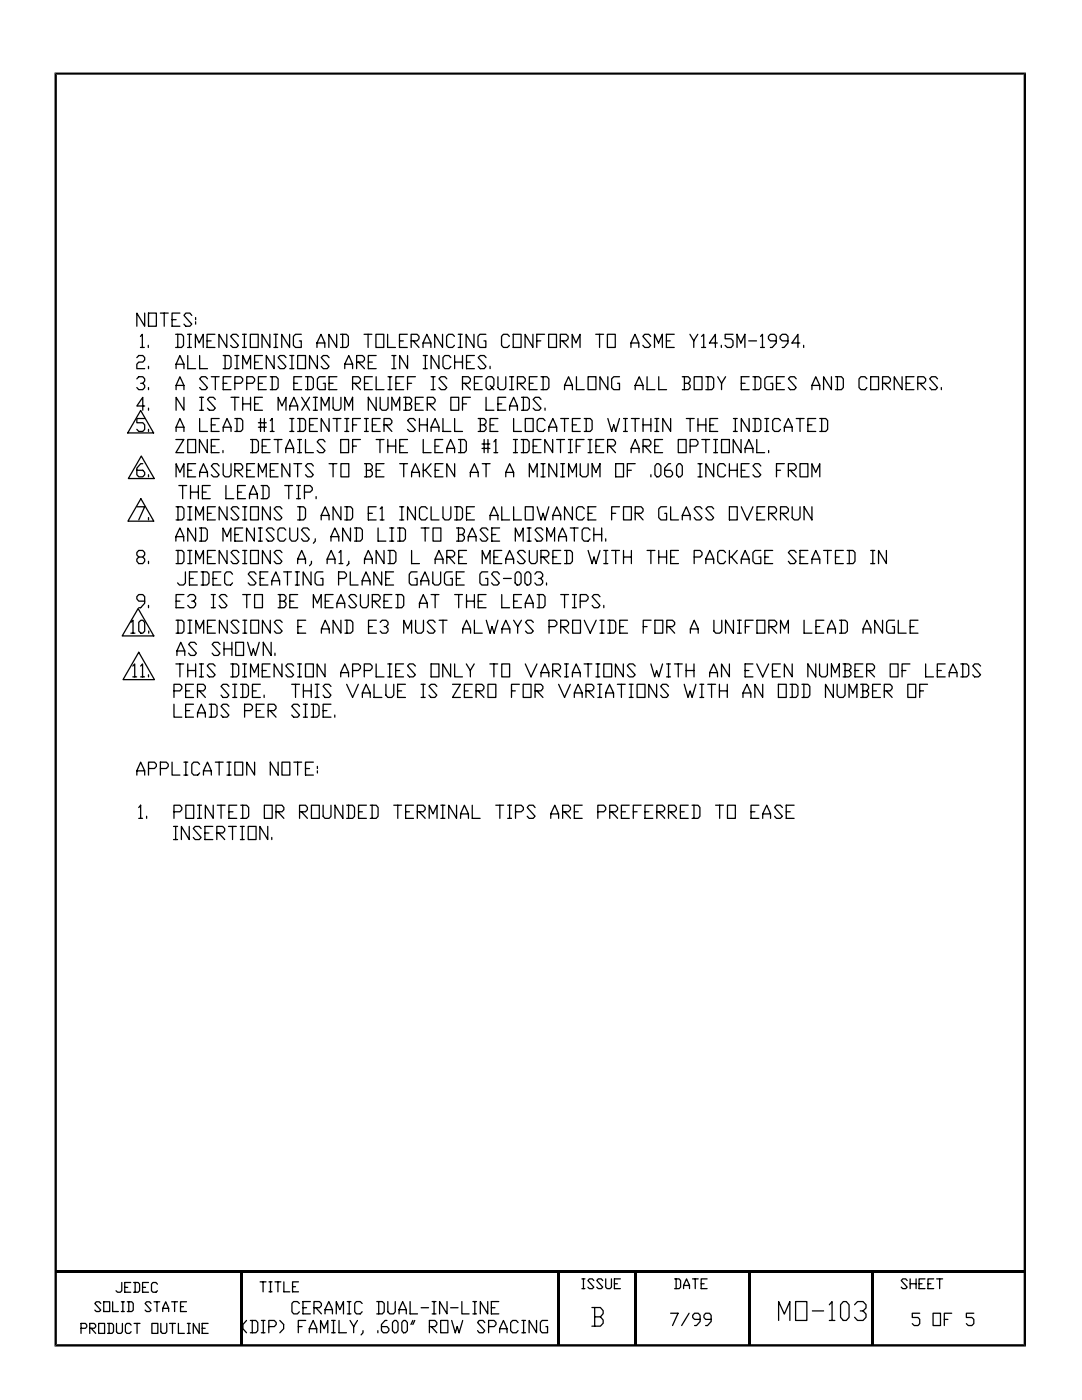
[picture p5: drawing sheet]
<svg xmlns="http://www.w3.org/2000/svg" width="216mm" height="279mm" viewBox="0 0 216 279" stroke-linecap="round" stroke-linejoin="round" font-family="sans-serif">
<path d="M10.9 14.7h193.8" fill="none" stroke="#000" stroke-width=".42"/>
<path d="M204.3 14.9l.4-.4v254.2l-.4-.4zM11.1 253.5h193.4v.5h-193.4zM47.9 253.7h.5v14.8h-.5zM111.1 253.7h.5v14.8h-.5zM126.6 253.7h.5v14.8h-.5zM149.3 253.7h.5v14.8h-.5zM173.9 253.7h.5v14.8h-.5zM10.9 14.5l.4 .4v253.4l-.4 .4zM10.9 268.7l.4-.4h193l.4 .4z" fill="#000"/>
<g fill="none" stroke="#000" stroke-width=".25">
<path d="M27.3 75.6l.4-.4h.8l.4 .4v.4l-.4 .5h-.4M27.3 71.4l.4-.4h.8l.4 .4v.4l-.4 .5h-.8l-.4 .4v.9h1.6M28 67.1l.4-.4v2.6M28 69.3h.8M28.5 76.5l.4 .4v.4l-.4 .5h-.8l-.4-.5M28.9 62.5v2.6l-1.6-2.6v2.6M29.6 68.9v.4M29.6 62.5h1.6v2.6h-1.6zM29.6 73.1v.5M29.6 77.3v.5M32 62.5h1.6M32.8 62.5v2.6"/>
<path d="M34.3 63.8h.8M35.1 66.7h1.1l.4 .4v1.8l-.4 .4h-1.1M35.1 77.8v-.9l.8-1.7 .8 1.7v.9M35.1 72.7l.8-1.7 .8 1.7v.9M35.1 76.9h1.6M35.1 72.7v.9M35.1 72.7h1.6M35.5 66.7v2.6M35.9 62.5h-1.6v2.6h1.6M36.7 79.3v2.6l-1.6-2.6v2.6M37.4 69.3h.8M37.4 66.7h.8"/>
<path d="M37.5 71v2.6h1.5M37.8 66.7v2.6M38.3 62.9l-.4-.4h-.8l-.4 .4 1.6 1.8-.4 .4h-.8l-.4-.4M39 69.3v-2.6l.8 1.8 .8-1.8v2.6M39 63.4v.4M39 64.2v.5M39.8 79.3h.8M39.8 71v2.6h1.6M40.2 79.3v2.6M41.3 68h.8M41.4 75.6l-.4-.4h-.8l-.4 .4 1.6 1.7-.4 .5h-.8l-.4-.5M42.2 75.2h1.5"/>
<path d="M42.9 66.7h-1.6v2.6h1.6M43 79.7l-.4-.4h-.8l-.4 .4 1.6 1.7-.4 .5h-.8l-.4-.5M43 75.2v2.6M44.5 71h1.2l.4 .4v1.7l-.4 .5h-1.2M44.5 76.5h.8M44.9 71v2.6M45.3 66.7v2.6l-1.6-2.6v2.6M46.1 75.2h-1.6v2.6h1.6M46.1 79.3h1.6M46.9 76.5h1.1l.4-.5v-.4l-.4-.4h-1.1v2.6M46.9 79.3v2.6M46.9 73.6h.8"/>
<path d="M46.9 71h.8M47.3 71v2.6M47.6 67.1l-.4-.4h-.8l-.4 .4 1.6 1.8-.4 .4h-.8l-.4-.4M48.4 69.3h.7M48.4 66.7h.7M48.4 73.6v-2.6l.8 1.7 .8-1.7v2.6M48.4 79.3v2.6M48.8 66.7v2.6M49.2 76.5h1.2l.4-.5v-.4l-.4-.4h-1.2v2.6M50 66.7h1.5v2.6h-1.5zM50 79.3v2.6M50.8 72.3h.8"/>
<path d="M51.6 76.5h.8M52.4 71h-1.6v2.6h1.6M52.4 79.3h-1.6v2.6h1.6M53.1 75.2h-1.5v2.6h1.5M53.8 66.7v2.6l-1.5-2.6v2.6M53.9 75.2h1.2l.4 .4v1.7l-.4 .5h-1.2M54.3 75.2v2.6M54.7 69.3h.7M54.7 66.7h.7M54.7 71v2.6l-1.6-2.6v2.6M55 66.7v2.6M57.1 71.4l-.4-.4h-.8l-.4 .4 1.6 1.7-.4 .5h-.8l-.4-.5"/>
<path d="M57.8 66.7v2.6l-1.6-2.6v2.6M57.8 73.6h.8M57.8 71h.8M58.3 71v2.6M58.6 76.5h.8M59.4 71h1.6v2.6h-1.6zM60.1 66.7h-1.1l-.5 .4v1.8l.5 .4h1.1v-1.3h-.4M60.2 75.2h-1.6v2.6h1.6M60.2 79.3l1.6 2.6M61 75.2h1.1l.4 .4v1.7l-.4 .5h-1.1M61.4 75.2v2.6M61.8 79.3l-1.6 2.6"/>
<path d="M62.5 79.3h.8M62.9 79.3v2.6M63.2 68.5l.9-1.8 .7 1.8v.8M63.2 68.5v.8M63.2 68.5h1.6M63.3 71v2.6l-1.5-2.6v2.6M64.9 75.2h-1.2l-.4 .4v1.7l.4 .5h1.2v-1.3h-.4M65.7 71.4l-.4-.4h-.8l-.4 .4 1.6 1.7-.4 .5h-.8l-.4-.5M65.7 76.5h.8M66.5 79.3v2.1l.3 .5h.8l.4-.5v-2.1M67.2 66.7v2.6l-1.6-2.6v2.6M67.2 75.2h-1.5v2.6h1.5"/>
<path d="M67.9 66.7h1.2l.4 .4v1.8l-.4 .4h-1.2M68.4 66.7v2.6M68.8 72.7l.8-1.7 .8 1.7v.9M68.8 72.7v.9M68.8 72.7h1.6M70.4 76.5h1.1l.4-.5v-.4l-.4-.4h-1.1v2.6M70.8 76.5l1.1 1.3M71.2 72.3h1.1l.4-.5v-.4l-.4-.4h-1.1v2.6M71.5 72.3l1.2 1.3M72.6 66.7h1.6M72.7 76.5h.8M73.4 66.7v2.6"/>
<path d="M73.5 72.3h.8M74.3 75.2h-1.6v2.6h1.6M75 66.7h1.6v2.6h-1.6zM75.1 71h-1.6v2.6h1.6M75.1 75.2v2.6h1.5M75.1 79.3v2.6l-1.6-2.6v2.6M75.9 79.3v2.1l.3 .5h.8l.4-.5v-2.1M77.3 66.7v2.6h1.6M77.4 75.2h.8M77.4 77.8h.8M77.8 75.2v2.6M78.2 73.6h.8"/>
<path d="M78.2 71h.8M78.6 71v2.6M79 76.5h.8M79.7 68h.8M80.6 75.2h-1.6v2.6h1.6M80.6 79.3h1.1l.4 .4v.4l-.4 .5M80.9 79.3v2.6M81.3 66.7h-1.6v2.6h1.6M81.3 71v2.6l-1.5-2.6v2.6M81.3 76.5h.8M82 68h1.2l.4-.4v-.5l-.4-.4h-1.2v2.6M82.5 68l1.1 1.3"/>
<path d="M82.9 75.2h-1.6v2.6M84.4 69.3v-.8l.8-1.8 .8 1.8v.8M84.4 68.5h1.6M84.5 79.3h-1.6v2.6h1.6M84.5 73.6h.8M84.5 71h.8M84.9 71v2.6M86 75.2h.8M86 77.8h.8M86.4 75.2v2.6M87.6 71v2.6l-1.6-2.6v2.6M88.3 66.7v2.6l-1.6-2.6v2.6"/>
<path d="M89.2 75.6l-.4-.4h-.8l-.4 .4 1.6 1.7-.4 .5h-.8l-.4-.5M90 79.3h1.5v2.6h-1.5zM90 71.4l-.4-.4h-.8l-.4 .4v1.7l.4 .5h.8l.4-.5M90.7 67.1l-.4-.4h-.8l-.4 .4v1.8l.4 .4h.8l.4-.4M90.7 71v2.6M90.7 72.3h1.6M91.4 69.3h.8M91.4 66.7h.8M91.9 66.7v2.6M92.3 76.5h1.2l.4-.5v-.4l-.4-.4h-1.2v2.6M92.3 71v2.6M92.7 76.5l1.2 1.3"/>
<path d="M93.1 72.3h.8M93.9 79.3h-1.6v2.6M94.6 66.7v2.6l-1.6-2.6v2.6M94.7 71h-1.6v2.6h1.6M94.7 76.5h.7M96.2 75.2h-1.5v2.6h1.5M96.9 66.7h-1.1l-.4 .4v1.8l.4 .4h1.1v-1.3h-.3M97 71.4l-.4-.4h-.8l-.4 .4 1.6 1.7-.4 .5h-.8l-.4-.5M97 79.3v2.6h1.6M97.8 76.9l.4 .4-.4 .5h-.4l-.4-.5v-1.7l.4-.4h.8l.4 .4v1.3l-.4 .4 .4 .5M97.8 73.1v.5M99.4 75.2v2.1l.3 .5h.8l.4-.5v-2.1"/>
<path d="M100.9 79.3h-1.5v2.6h1.5M101.6 67.1l-.3-.4h-.8l-.4 .4v1.8l.4 .4h.8l.3-.4M101.7 75.2h.8M101.7 77.8h.8M102.1 75.2v2.6M102.4 66.7h1.6v2.6h-1.6zM103.3 76.5h1.1l.4-.5v-.4l-.4-.4h-1.1v2.6M103.7 76.5l1.1 1.3M104.1 79.3h1.1l.4 .4v1.7l-.4 .5h-1.1M104.4 79.3v2.6M105.6 76.5h.8M106.3 66.7v2.6l-1.5-2.6v2.6"/>
<path d="M107.1 68h.8M107.2 75.2h-1.6v2.6h1.6M107.9 75.2h1.2l.4 .4v1.7l-.4 .5h-1.2M107.9 79.7l-.3-.4h-.8l-.4 .4 1.5 1.7-.3 .5h-.8l-.4-.5M108.4 75.2v2.6M108.7 66.7h-1.6v2.6M109.5 66.7h1.5v2.6h-1.5zM111.8 68h1.2l.4-.4v-.5l-.4-.4h-1.2v2.6M112.2 68l1.2 1.3M112.6 77.8v-.9l.9-1.7 .7 1.7v.9M112.6 76.9h1.6M114.2 69.3v-2.6l.7 1.8 .8-1.8v2.6"/>
<path d="M115 75.2v2.6h1.6M117.3 75.2h1.6v2.6h-1.6zM118.9 66.7h1.5M119.6 66.7v2.6M121.2 66.7h1.6v2.6h-1.6zM121.3 75.2v2.6l-1.6-2.6v2.6M123.6 75.2h-1.1l-.5 .4v1.7l.5 .5h1.1v-1.3h-.4M125.9 69.3v-.8l.8-1.8 .8 1.8v.8M125.9 68.5h1.6M126.7 76.9l.9-1.7 .7 1.7v.9M126.7 76.9h1.6M126.7 76.9v.9"/>
<path d="M129.1 75.2v2.6h1.6M129.8 67.1l-.3-.4h-.8l-.4 .4 1.5 1.8-.3 .4h-.8l-.4-.4M130.6 69.3v-2.6l.8 1.8 .8-1.8v2.6M131.4 75.2v2.6h1.6M133 68h.7M134.5 66.7h-1.5v2.6h1.5M136.1 75.2h1.2l.4 .4v.4l-.4 .5M136.6 76.5h.7l.4 .4v.4l-.4 .5h-1.2M136.6 75.2v2.6M137.7 66.7l.7 1.3M138.4 68v1.3M138.5 75.2h1.6v2.6h-1.6z"/>
<path d="M139.2 66.7l-.8 1.3M140 67.1l.4-.4v2.6M140 69.3h.8M140.8 75.2h1.2l.4 .4v1.7l-.4 .5h-1.2M141.3 75.2v2.6M143.1 68.5h-1.5l1.1-1.8v2.6M143.2 75.2l.8 1.3M143.9 68.9v.4M144 76.5v1.3M144.8 75.2l-.8 1.3M146.3 66.7h-1.6v.9h1.2l.4 .4v.9l-.4 .4h-.8l-.4-.4M147.1 69.3v-2.6l.7 1.8 .8-1.8v2.6"/>
<path d="M147.9 76.5h.8M149.4 68h1.6M149.5 75.2h-1.6v2.6h1.6M150.2 75.2h1.2l.4 .4v1.7l-.4 .5h-1.2M150.7 75.2v2.6M151.8 67.1l.3-.4v2.6M151.8 69.3h.7M154.2 75.2h-1.2l-.4 .4v1.7l.4 .5h1.2v-1.3h-.4M154.9 68h-1.2l-.4-.4v-.5l.4-.4h.8l.4 .4v1.4l-.8 .8h-.4M154.9 76.5h.8M156.5 75.2h-1.6v2.6h1.6M157.2 68h-1.1l-.4-.4v-.5l.4-.4h.7l.4 .4v1.4l-.7 .8h-.4"/>
<path d="M158.9 75.6l-.4-.4h-.8l-.4 .4 1.6 1.7-.4 .5h-.8l-.4-.5M159.6 68.5h-1.6l1.2-1.8v2.6M160.4 68.9v.4M162 76.9l.8-1.7 .8 1.7v.9M162 76.9h1.6M162 76.9v.9M165.9 75.2v2.6l-1.6-2.6v2.6M166.7 75.2h1.2l.4 .4v1.7l-.4 .5h-1.2M167.1 75.2v2.6M173 75.6l-.4-.4h-.8l-.4 .4v1.7l.4 .5h.8l.4-.5M173.7 75.2h1.6v2.6h-1.6zM176.1 76.5h1.2l.4-.5v-.4l-.4-.4h-1.2v2.6"/>
<path d="M176.5 76.5l1.2 1.3M180 75.2v2.6l-1.6-2.6v2.6M180.8 76.5h.8M182.4 75.2h-1.6v2.6h1.6M183.1 76.5h1.2l.4-.5v-.4l-.4-.4h-1.2v2.6M183.6 76.5l1.1 1.3M187.1 75.6l-.4-.4h-.8l-.4 .4 1.6 1.7-.4 .5h-.8l-.4-.5M187.8 77.3v.5M28.1 81.9l2.5 4.5h-5.1zM28.1 99.5l2.6 4.5h-5.2zM28.2 91l2.6 4.5h-5.2zM28.5 92.5h-.4l-.8 .9v1.3l.4 .5h.8l.4-.5v-.4l-.4-.4h-1.2"/>
<path d="M28.9 81h-1.6l1.2-1.7v2.6M28.9 83.5h-1.6v.9h1.2l.4 .4v.9l-.4 .4h-.8l-.4-.4M29.6 81.4v.5M29.6 85.7v.4M29.6 94.7v.5M35.1 87.7h1.6l-1.6 2.6h1.6M35.1 86.1v-.8l.8-1.8 .8 1.8v.8M35.1 95.2v-2.7l.8 1.8 .8-1.8v2.7M35.1 85.3h1.6M35.7 96.9h1.6M36.4 96.9v2.6M37.5 87.7h1.5v2.6h-1.5z"/>
<path d="M37.5 93.9h.8M38 96.9v2.6M38 98.2h1.6M39 92.5h-1.5v2.7h1.5M39.6 96.9v2.6M39.8 95.2v-.9l.8-1.8 .8 1.8v.9M39.8 81.9h.8M39.8 83.5v2.6h1.6M39.8 94.3h1.6M40.4 98.2h.7M41.4 87.7v2.6l-1.6-2.6v2.6M42 96.9h-1.6v2.6h1.6"/>
<path d="M42.2 84.8h.8M42.2 89h.7M43.7 83.5h-1.5v2.6h1.5M43.7 93l-.4-.5h-.7l-.4 .5 1.5 1.7-.4 .5h-.7l-.4-.5M43.7 87.7h-1.5v2.6h1.5M44.5 89.9v.4M44.5 86.1v-.8l.8-1.8 .8 1.8v.8M44.5 92.5v2.2l.4 .5h.8l.4-.5v-2.2M44.5 85.3h1.6M45.1 96.9v2.6h1.6M46.9 83.5h1.1l.4 .4v1.8l-.4 .4h-1.1M46.9 93.9h1.1l.4-.5v-.4l-.4-.5h-1.1v2.7"/>
<path d="M47.3 83.5v2.6M47.3 93.9l1.1 1.3M47.4 98.2h.8M48.4 80.6h1.6M49 96.9h-1.6v2.6h1.6M49.2 93.9h.8M49.8 99.5v-.9l.7-1.7 .9 1.7v.9M49.8 98.6h1.6M50 87.7h1.2l.4 .5v1.7l-.4 .4h-1.2M50.4 87.7v2.6M50.8 92.5h-1.6v2.7h1.6M50.8 80.6h.8"/>
<path d="M51.6 95.2v-2.7l.8 1.8 .7-1.8v2.7M51.6 85.3h1.5M51.6 84.4h1.5M52 83.5v2.6M52.1 96.9h1.2l.4 .5v1.7l-.4 .4h-1.2M52.3 89h.8M52.5 96.9v2.6M52.7 83.5v2.6M53.9 87.7h-1.6v2.6h1.6M53.9 83.9l.4-.4v2.6M53.9 86.1h.8M53.9 93.9h.8"/>
<path d="M54.7 87.7h1.6M55.5 87.7v2.6M55.5 81.9v-2.6l.8 1.7 .8-1.7v2.6M55.5 92.5h-1.6v2.7h1.6M56.8 96.9h1.6M57 90.3v-.8l.8-1.8 .8 1.8v.8M57 89.5h1.6M57.6 96.9v2.6M57.8 81.9v-.9l.8-1.7 .8 1.7v.9M57.8 92.5v2.7l-1.5-2.7v2.7M57.8 81h1.6M57.8 86.1h.8"/>
<path d="M57.8 83.5h.8M58.3 83.5v2.6M58.6 92.5h1.6M59.2 96.9h.7M59.2 99.5h.7M59.4 83.5h1.2l.4 .4v1.8l-.4 .4h-1.2M59.4 92.5v2.7M59.4 87.7h.8M59.4 90.3h.8M59.6 96.9v2.6M59.8 87.7v2.6M59.8 83.5v2.6"/>
<path d="M60.7 98.2h1.2l.4-.4v-.4l-.4-.5h-1.2v2.6M61 87.7v2.6h1.5M61.8 84.8h.7M62.5 93l-.4-.5h-.7l-.4 .5 1.5 1.7-.4 .5h-.7l-.4-.5M62.5 81.9h.8M63.1 99.1v.4M63.3 83.5h-1.5v2.6h1.5M64.1 81.9v-2.6l.8 1.7 .8-1.7v2.6M64.9 88.2l-.4-.5h-.8l-.4 .5 1.6 1.7-.4 .4h-.8l-.4-.4M65.7 83.5v2.6l-1.6-2.6v2.6M65.7 92.5h1.5M66.5 92.5v2.7"/>
<path d="M66.5 83.5h1.5M67.2 83.5v2.6M68 87.7h1.6v2.6h-1.6zM68 92.5h1.6v2.7h-1.6zM68.8 81.9v-2.6l.8 1.7 .8-1.7v2.6M68.8 86.1h.8M68.8 83.5h.8M69.2 83.5v2.6M70.4 84.8h.8M70.4 89h.7M71.9 83.5h-1.5v2.6M71.9 87.7h-1.5v2.6"/>
<path d="M72.7 92.5h1.2l.4 .5v.4l-.4 .5M72.7 86.1h.8M72.7 83.5h.8M73.1 93.9h.8l.4 .4v.4l-.4 .5h-1.2M73.1 83.5v2.6M73.1 92.5v2.7M74.3 84.8h.8M75.1 87.7h1.5M75.1 93.9h.8M75.8 87.7v2.6M75.9 83.5h-1.6v2.6h1.6M76.6 84.8h1.2l.4-.4v-.5l-.4-.4h-1.2v2.6"/>
<path d="M76.6 92.5h-1.5v2.7h1.5M77 84.8l1.2 1.3M77.4 87.7v2.6M77.4 89h1.6M78.2 81.9v-2.6l.8 1.7 .8-1.7v2.6M79 87.7v2.6M79.8 89h.7M79.8 92.5h1.5M80.6 92.5v2.7M80.9 80.6h.8l.4 .4v.4l-.4 .5h-1.1M81.3 87.7h-1.5v2.6h1.5M82.1 95.2v-.9l.8-1.8 .8 1.8v.9"/>
<path d="M82.1 94.3h1.6M82.9 83.9l-.4-.4h-.8l-.4 .4 1.6 1.8-.4 .4h-.8l-.4-.4M82.9 80.6h.8M83.7 84.8h1.6M83.7 83.5v2.6M84.5 87.7v2.6h1.5M84.5 92.5v2.7M84.9 93.9l1.1 1.3M85.3 80.6h1.1l.4-.5v-.4l-.4-.4h-1.1v2.6M85.3 83.5v2.6M85.6 80.6l1.2 1.3M86 86.1v-.8l.8-1.8 .8 1.8v.8"/>
<path d="M86 92.5l-1.1 1.4h-.4M86 85.3h1.6M86.8 89h.8M86.8 93.9h.8M88.3 87.7h-1.5v2.6h1.5M88.4 92.5h-1.6v2.7h1.6M88.4 83.5v2.6h1.6M89.2 90.3v-.8l.7-1.8 .8 1.8v.8M89.2 89.5h1.5M90.7 92.5v2.7l-1.5-2.7v2.7M90.7 83.5v2.6h1.6M91.5 87.7h1.2l.3 .5v1.7l-.3 .4h-1.2"/>
<path d="M91.9 87.7v2.6M92.3 80.6h.8M93.9 94.3l.8-1.8 .7 1.8v.9M93.9 94.3v.9M93.9 94.3h1.5M95.4 83.5h1.2l.4 .4v.5l-.4 .4M95.8 84.8h.8l.4 .5v.4l-.4 .4h-1.2M95.8 83.5v2.6M96.2 89.5h1.5M96.2 88.6h1.5M96.2 92.5h1.6M96.6 87.7v2.6"/>
<path d="M97 92.5v2.7M97.4 87.7v2.6M97.8 84.8h.8M98.6 90.3h.7M98.6 88.2l.3-.5v2.6M99.4 83.5h-1.6v2.6h1.6M99.4 80.6h.7M100.9 95.2v-.9l.8-1.8 .8 1.8v.9M100.9 94.3h1.6M101.7 81.9v-.9l.8-1.7 .8 1.7v.9M101.7 81h1.6M102.4 87.7h.9"/>
<path d="M102.4 90.3h.9M102.5 83.5v2.6h1.6M102.9 87.7v2.6M104 87.7h1.2l.4 .5v1.7l-.4 .4h-1.2M104.4 87.7v2.6M104.8 83.5h1.6v2.6h-1.6zM105.6 95.2v-2.7l.8 1.8 .8-1.8v2.7M106.4 89h.7M107.9 87.7h-1.5v2.6h1.5M107.9 95.2h.9M107.9 92.5h.9M108.4 92.5v2.7"/>
<path d="M108.8 83.9l-.4-.4h-.8l-.4 .4v1.8l.4 .4h.8l.4-.4M108.8 81.4v.5M109.5 85.3l.8-1.8 .8 1.8v.8M109.5 85.3h1.6M109.5 85.3v.8M110.3 87.7v2.6l-1.6-2.6v2.6M111.1 92.5v2.7l-1.6-2.7v2.7M111.1 87.7h1.5M111.8 87.7v2.6M111.9 83.5h1.6M111.9 95.2h.7M111.9 92.5h.7"/>
<path d="M112.3 92.5v2.7M112.6 83.5v2.6M113.4 87.7h.8M113.4 90.3h.8M113.5 95.2v-2.7l.7 1.8 .8-1.8v2.7M113.8 87.7v2.6M114.2 84.8h.8M115 89h.8M115.8 83.5h-1.6v2.6h1.6M115.8 92.5v2.2l.4 .5h.8l.3-.5v-2.2M116.5 87.7h-1.5v2.6M116.6 83.5h1.2l.4 .4v1.8l-.4 .4h-1.2"/>
<path d="M117 83.5v2.6M117.3 87.7h.8M117.3 90.3h.8M117.7 87.7v2.6M118.2 95.2v-2.7l.7 1.8 .8-1.8v2.7M118.9 89h.8M120.5 87.7h-1.6v2.6h1.6M121.2 89h1.2l.4-.4v-.4l-.4-.5h-1.2v2.6M121.3 83.5l.7 2.6 .5-1.3 .4 1.3 .7-2.6M121.7 89l1.1 1.3M122.9 92.5h1.5v2.7h-1.5zM124.4 86.1h.8"/>
<path d="M124.4 83.5h.8M124.8 83.5v2.6M125.2 93.9h.8M125.9 90.3v-.8l.8-1.8 .8 1.8v.8M125.9 89.5h1.6M126 83.5h1.6M126.7 92.5h-1.5v2.7M126.7 83.5v2.6M128.3 89h1.2l.4-.4v-.4l-.4-.5h-1.2v2.6M128.3 84.8h1.6M128.3 83.5v2.6M128.7 89l1.2 1.3"/>
<path d="M129.9 83.5v2.6M129.9 94.7v.5M130.6 89h.8M130.7 86.1h.7M130.7 83.5h.7M131.1 92.5h.3l.5 .5v1.7l-.5 .5h-.3l-.4-.5v-1.7zM131.1 83.5v2.6M132.2 87.7h-1.6v2.6h1.6M133.8 83.5v2.6l-1.6-2.6v2.6M133.8 92.5h-.4l-.8 .9v1.3l.4 .5h.8l.4-.5v-.4l-.4-.4h-1.2M135.3 87.7h1.6v2.6h-1.6zM135.4 92.5h.4l.3 .5v1.7l-.3 .5h-.4l-.4-.5v-1.7z"/>
<path d="M136.9 83.5h1.6M137.7 89h1.2l.4-.4v-.4l-.4-.5h-1.2v2.6M137.7 83.5v2.6M139.3 84.8h1.5M139.3 83.5v2.6M139.3 95.2h.8M139.3 92.5h.8M139.7 92.5v2.7M140 87.7h1.6M140.8 83.5v2.6M140.8 87.7v2.6M141.6 84.8h.8"/>
<path d="M142.4 92.5v2.7l-1.6-2.7v2.7M142.4 87.7h.8M142.4 90.3h.8M142.8 87.7v2.6M143.2 83.5h-1.6v2.6h1.6M144 87.7h1.5v2.6h-1.5zM144.8 93l-.4-.5h-.8l-.4 .5v1.7l.4 .5h.8l.4-.5M145.5 93.9h1.6M145.5 92.5v2.7M146.3 86.1h.8M146.3 83.5h.8M146.7 83.5v2.6"/>
<path d="M147.1 92.5v2.7M147.9 87.7v2.6l-1.6-2.6v2.6M147.9 93.9h.8M148.7 89.5l.7-1.8 .8 1.8v.8M148.7 89.5v.8M148.7 89.5h1.5M149.5 83.5v2.6l-1.6-2.6v2.6M149.5 92.5h-1.6v2.7h1.6M150.2 83.5h1.2l.4 .4v1.8l-.4 .4h-1.2M150.7 83.5v2.6M151 87.7v2.6h1.6M151.8 93l-.4-.5h-.7l-.5 .5 1.6 1.7-.4 .5h-.7l-.5-.5"/>
<path d="M152.6 86.1h.8M152.6 83.5h.8M153 83.5v2.6M153.4 89.9v.4M154.9 93.9h.8M155.7 83.9l-.3-.4h-.8l-.4 .4v1.8l.4 .4h.8l.3-.4M156.5 85.3l.8-1.8 .8 1.8v.8M156.5 92.5h-1.6v2.7M156.5 85.3h1.6M156.5 85.3v.8M157.3 93.9h1.2l.4-.5v-.4l-.4-.5h-1.2v2.7M157.7 93.9l1.2 1.3"/>
<path d="M158.9 83.5h1.5M159.6 92.5h1.6v2.7h-1.6zM159.6 83.5v2.6M161.2 84.8h.8M162 95.2v-2.7l.8 1.8 .8-1.8v2.7M162.8 83.5h-1.6v2.6h1.6M163.6 83.5h1.2l.3 .4v1.8l-.3 .4h-1.2M164 83.5v2.6M27.3 101.1h1.6l-1.2 2.7M27.7 111.2l-.4-.5v-.4l.4-.4h.8l.4 .4v.4l-.4 .5h-.8l-.4 .4v.4l.4 .5h.8l.4-.5v-.4l-.4-.4M28.9 120h-1.2l-.4-.5v-.4l.4-.4h.8l.4 .4v1.3l-.8 .9h-.4M29.6 103.3v.5"/>
<path d="M29.6 112v.5M35.1 107.1l.8-1.7 .8 1.7v.9M35.1 107.1v.9M35.1 107.1h1.6M35.1 101.1h1.2l.4 .5v1.7l-.4 .5h-1.2M35.1 109.9h1.2l.4 .4v1.7l-.4 .5h-1.2M35.1 120h.8M35.5 101.1v2.7M35.5 109.9v2.6M36.7 118.7h-1.6v2.6h1.6M37 114.1v2.2l-.4 .5h-.8l-.4-.5M37.5 119.1l.4-.4h.8l.3 .4v.4l-.3 .5h-.4"/>
<path d="M37.5 101.1h.8M37.5 103.8h.8M37.5 109.9h.8M37.5 112.5h.8M37.8 115.4h.8M37.9 101.1v2.7M37.9 109.9v2.6M38.7 120l.3 .4v.4l-.3 .5h-.8l-.4-.5M39 103.8v-2.7l.8 1.8 .8-1.8v2.7M39 105.4v2.6l-1.5-2.6v2.6M39 112.5v-2.6l.8 1.7 .8-1.7v2.6M39.4 114.1h-1.6v2.7h1.6"/>
<path d="M39.8 105.4h1.2l.4 .4v1.7l-.4 .5h-1.2M40.1 114.1h1.2l.4 .5v1.7l-.4 .5h-1.2M40.2 105.4v2.6M40.5 114.1v2.7M41.4 102.4h.8M41.4 111.2h.8M42.2 118.7h.8M42.5 115.4h.8M42.6 118.7v2.6M43 101.1h-1.6v2.7h1.6M43 109.9h-1.6v2.6h1.6M44.1 114.1h-1.6v2.7h1.6"/>
<path d="M44.5 108v-2.6l.8 1.7 .8-1.7v2.6M45.3 119.1l-.4-.4h-.7l-.5 .4 1.6 1.7-.4 .5h-.7l-.5-.5M45.3 101.1v2.7l-1.6-2.7v2.7M45.3 109.9v2.6l-1.6-2.6v2.6M46.4 114.6l-.4-.5h-.8l-.4 .5v1.7l.4 .5h.8l.4-.5M46.9 106.7h.7M47.7 101.6l-.4-.5h-.8l-.4 .5 1.6 1.7-.4 .5h-.8l-.4-.5M47.7 110.3l-.4-.4h-.8l-.4 .4 1.6 1.7-.4 .5h-.8l-.4-.5M48.4 105.4h-1.5v2.6h1.5M48.4 118.7h1.6M48.4 101.1h.8M48.4 103.8h.8"/>
<path d="M48.4 109.9h.8M48.4 112.5h.8M48.9 101.1v2.7M48.9 109.9v2.6M49.2 118.7v2.6M50 101.1h1.6v2.7h-1.6zM50 109.9h1.6v2.6h-1.6zM50.8 105.4v2.6l-1.6-2.6v2.6M50.8 118.7h1.6v2.6h-1.6zM51.1 114.6l-.4-.5h-.8l-.4 .5 1.6 1.7-.4 .5h-.8l-.4-.5M51.6 108h.7M51.6 105.4h.7"/>
<path d="M51.9 115.4h.8M51.9 105.4v2.6M53.5 114.1h-1.6v2.7h1.6M53.9 101.1v2.7l-1.5-2.7v2.7M53.9 109.9v2.6l-1.5-2.6v2.6M54.2 116.8v-.9l.8-1.8 .8 1.8v.9M54.2 115.9h1.6M54.7 105.8l-.4-.4h-.8l-.4 .4 1.6 1.7-.4 .5h-.8l-.4-.5M55.5 118.7h1.2l.4 .4v.4l-.4 .5M55.9 120h.8l.4 .4v.4l-.4 .5h-1.2M55.9 118.7v2.6M56.3 101.6l-.4-.5h-.8l-.4 .5 1.6 1.7-.4 .5h-.8l-.4-.5"/>
<path d="M56.3 110.3l-.4-.4h-.8l-.4 .4 1.6 1.7-.4 .5h-.8l-.4-.5M56.6 114.1h1.6M57 105.8l-.4-.4h-.8l-.3 .4v1.7l.3 .5h.8l.4-.5M57.4 114.1v2.7M57.8 105.4v2.1l.4 .5h.8l.4-.5v-2.1M57.8 120h.8M58.9 114.1h.8M58.9 116.8h.8M59.3 114.1v2.7M59.4 118.7h-1.6v2.6h1.6M59.4 101.1h1.2l.4 .5v1.7l-.4 .5h-1.2M59.4 111.6l.8-1.7 .8 1.7v.9"/>
<path d="M59.4 111.6v.9M59.4 111.6h1.6M59.8 101.1v2.7M61.7 105.8l-.4-.4h-.8l-.3 .4 1.5 1.7-.4 .5h-.8l-.3-.5M62.1 114.1v2.7l-1.6-2.7v2.7M62.1 112v.5l-.3 .4M62.9 107.5v.5l-.4 .4M64.1 103.8v-.9l.8-1.8 .8 1.8v.9M64.1 102.9h1.6M64.4 114.1h-1.2l-.3 .5v1.7l.3 .5h1.2v-1.4h-.4M64.9 120h.8M65.3 112.5v-.9l.8-1.7 .7 1.7v.9"/>
<path d="M65.3 111.6h1.5M66 108v-.9l.8-1.7 .8 1.7v.9M66 107.1h1.6M66.5 118.7h-1.6v2.6h1.6M67.6 115.4h1.1l.4-.4v-.4l-.4-.5h-1.1v2.7M67.6 110.3l.4-.4v2.6M67.6 112.5h.8M68 101.1v2.7l-1.5-2.7v2.7M68.8 101.1h1.2l.4 .5v1.7l-.4 .5h-1.2M69.2 101.1v2.7M69.6 112v.5l-.4 .4M69.9 114.1v2.7h1.6"/>
<path d="M69.9 105.4v2.6l-1.5-2.6v2.6M70.7 105.4h1.2l.4 .4v1.7l-.4 .5h-1.2M71.1 105.4v2.6M71.2 119.1l-.4-.4h-.8l-.4 .4 1.6 1.7-.4 .5h-.8l-.4-.5M71.9 118.7v2.1l.4 .5h.8l.4-.5v-2.1M72.3 116.8v-.9l.7-1.8 .8 1.8v.9M72.3 115.9h1.5M72.7 112.5v-.9l.8-1.7 .8 1.7v.9M72.7 111.6h1.6M73.5 102.4h.8M74.3 120h1.2l.4-.5v-.4l-.4-.4h-1.2v2.6M74.7 120l1.2 1.3"/>
<path d="M75.1 101.1h-1.6v2.7h1.6M75.4 105.4v2.6h1.6M75.9 101.6l.3-.5v2.7M75.9 103.8h.7M76.2 114.1v2.7l-1.6-2.7v2.7M76.6 109.9v2.6l-1.5-2.6v2.6M76.6 120h.8M77 115.4h.7M77.4 109.9h1.2l.4 .4v1.7l-.4 .5h-1.2M77.8 108h.8M77.8 105.4h.8M77.8 109.9v2.6"/>
<path d="M78.2 118.7h-1.6v2.6h1.6M78.2 105.4v2.6M78.5 114.1h-1.5v2.7h1.5M79 118.7h1.2l.4 .4v1.7l-.4 .5h-1.2M79.3 105.4h1.2l.4 .4v1.7l-.4 .5h-1.2M79.4 118.7v2.6M79.8 105.4v2.6M79.8 101.1h.8M79.8 103.8h.8M80.2 101.1v2.7M82.1 109.9v2.6h1.6M82.9 101.1v2.7l-1.6-2.7v2.7"/>
<path d="M83.2 114.1h-1.2l-.3 .5v1.7l.3 .5h1.2v-1.4h-.4M84 115.9l.8-1.8 .8 1.8v.9M84 115.9h1.6M84 115.9v.9M84 105.4h1.6M84.8 105.4v2.6M85.3 101.6l-.4-.5h-.8l-.4 .5v1.7l.4 .5h.8l.4-.5M86 101.1v2.7h1.6M86 118.7h1.6M86.4 114.1v2.2l.3 .5h.8l.4-.5v-2.2M86.4 105.4h1.6v2.6h-1.6zM86.8 112.5v-.9l.8-1.7 .8 1.7v.9"/>
<path d="M86.8 118.7v2.6M86.8 111.6h1.6M88.4 101.1v2.2l.4 .5h.8l.4-.5v-2.2M89.2 111.2h1.1l.4-.5v-.4l-.4-.4h-1.1v2.6M89.6 111.2l1.1 1.3M90.3 114.1h-1.2l-.4 .5v1.7l.4 .5h1.2v-1.4h-.4M90.7 101.1h1.2l.4 .5v1.7l-.4 .5h-1.2M90.7 118.7h1.6M91.1 115.4h.7M91.1 105.4h1.2l.4 .4v.4l-.4 .5M91.1 101.1v2.7M91.5 106.7h.8l.4 .4v.4l-.4 .5h-1.2"/>
<path d="M91.5 105.4v2.6M91.5 118.7v2.6M91.5 111.2h.8M92.6 114.1h-1.5v2.7h1.5M93.1 109.9h-1.6v2.6h1.6M93.1 120h1.6M93.1 118.7v2.6M93.1 102.4h.8M93.4 108v-.9l.8-1.7 .8 1.7v.9M93.4 107.1h1.6M94.7 101.1h-1.6v2.7h1.6M94.7 118.7v2.6"/>
<path d="M95.4 120h.8M96.2 112.5v-2.6l.8 1.7 .8-1.7v2.6M97 118.7h-1.6v2.6h1.6M97.3 114.1h-1.2l-.3 .5v1.7l.3 .5h1.2v-1.4h-.4M97.4 105.8l-.4-.4h-.8l-.4 .4 1.6 1.7-.4 .5h-.8l-.4-.5M97.8 103.8v-.9l.8-1.8 .8 1.8v.9M97.8 102.9h1.6M98.1 106.7h.8M98.6 111.2h.8M99.7 114.6l-.4-.5h-.8l-.4 .5 1.6 1.7-.4 .5h-.8l-.4-.5M99.7 105.4h-1.6v2.6h1.6M100.1 109.9h-1.5v2.6h1.5"/>
<path d="M100.1 118.7v2.6h1.6M100.1 101.1v2.7h1.6M100.5 115.4h1.5M100.9 112.5v-.9l.8-1.7 .8 1.7v.9M100.9 111.6h1.6M102.5 120h.8M102.5 101.1v2.7h1.6M102.8 108v-2.6l.8 1.7 .8-1.7v2.6M103.2 114.1h.4l.4 .5v1.7l-.4 .5h-.4l-.4-.5v-1.7zM104.1 118.7h-1.6v2.6h1.6M104.8 101.1h1.6v2.7h-1.6zM104.8 110.3l-.4-.4h-.7l-.4 .4 1.5 1.7-.4 .5h-.7l-.4-.5"/>
<path d="M105.2 114.1h.3l.4 .5v1.7l-.4 .5h-.3l-.5-.5v-1.7zM105.2 108h.8M105.2 105.4h.8M105.6 105.4v2.6M105.6 109.9v2.1l.4 .5h.8l.4-.5v-2.1M106.7 114.6l.4-.5h.8l.4 .5v.4l-.4 .4h-.4M107.2 118.7h1.2l.4 .4v1.7l-.4 .5h-1.2M107.2 101.1l.7 2.7 .5-1.4 .4 1.4 .7-2.7M107.6 118.7v2.6M107.9 115.4l.4 .5v.4l-.4 .5h-.8l-.4-.5M107.9 111.2h1.2l.4-.5v-.4l-.4-.4h-1.2v2.6M108.3 105.8l-.4-.4h-.8l-.3 .4 1.5 1.7-.4 .5h-.8l-.3-.5"/>
<path d="M108.4 111.2l1.1 1.3M109.1 116.3v.5M109.1 108v-2.6l.8 1.7 .8-1.7v2.6M110.3 102.9l.8-1.8 .8 1.8v.9M110.3 102.9h1.6M110.3 102.9v.9M110.3 111.2h.8M111.5 107.1l.7-1.7 .8 1.7v.9M111.5 107.1h1.5M111.5 107.1v.9M111.9 109.9h-1.6v2.6h1.6M111.9 118.7h1.6"/>
<path d="M112.6 109.9h1.2l.4 .4v1.7l-.4 .5h-1.2M112.6 118.7v2.6M113.1 109.9v2.6M113.8 105.4h1.6M114.2 101.1v2.7l-1.6-2.7v2.7M114.2 118.7h.8M114.6 105.4v2.6M114.6 118.7v2.6M115.8 120h1.2l.3-.5v-.4l-.3-.4h-1.2v2.6M116.6 101.6l-.4-.5h-.8l-.4 .5v1.7l.4 .5h.8l.4-.5M117.3 102.4h.9M117.3 109.9l.9 2.6 .3-1.3 .4 1.3 .8-2.6"/>
<path d="M117.7 105.8l-.4-.4h-.8l-.3 .4v1.7l.3 .5h.8l.4-.5M118.5 106.7h1.6M118.5 105.4v2.6M118.9 101.1h-1.6v2.7h1.6M119.7 119.1l-.4-.4h-.8l-.3 .4 1.5 1.7-.4 .5h-.8l-.3-.5M120.1 105.4v2.6M120.5 109.9h.8M120.5 112.5h.8M120.9 107.5v.5M120.9 109.9v2.6M122 102.4h.9M122 109.9h1.6"/>
<path d="M122.9 109.9v2.6M123.6 101.1h-1.6v2.7M124.4 101.1h1.6v2.7h-1.6zM124.4 111.2h1.6M124.4 109.9v2.6M126 109.9v2.6M126.7 102.4h1.2l.4-.4v-.4l-.4-.5h-1.2v2.7M127.2 102.4l1.1 1.4M129.1 109.9h1.6M129.9 109.9v2.6M131.4 109.9v2.6M131.4 111.2h1.6"/>
<path d="M133 101.1h-1.1l-.5 .5v1.7l.5 .5h1.1v-1.4h-.4M133 109.9v2.6M133.8 101.1v2.7h1.6M133.8 111.2h.8M135.4 109.9h-1.6v2.6h1.6M136.1 103.8v-.9l.8-1.8 .8 1.8v.9M136.1 102.9h1.6M138.5 111.2h1.2l.4-.5v-.4l-.4-.4h-1.2v2.6M140.1 101.6l-.4-.5h-.8l-.4 .5 1.6 1.7-.4 .5h-.8l-.4-.5M140.8 111.6l.8-1.7 .8 1.7v.9M140.8 111.6v.9M140.8 111.6h1.6"/>
<path d="M142.4 101.6l-.4-.5h-.7l-.5 .5 1.6 1.7-.4 .5h-.7l-.5-.5M144.8 110.3l-.4-.4h-.8l-.4 .4v1.7l.4 .5h.8l.4-.5M145.5 101.1h1.6v2.7h-1.6zM145.5 109.9v2.6M145.5 111.2h.5M146 111.2l1.1 1.3M147.1 109.9l-1.1 1.3M147.9 112.5v-.9l.8-1.7 .8 1.7v.9M147.9 101.1l1.2 2.7 1.1-2.7M147.9 111.6h1.6M151 102.4h.8M151.8 109.9h-1.1l-.5 .4v1.7l.5 .5h1.1v-1.3h-.4"/>
<path d="M152.6 101.1h-1.6v2.7h1.6M152.6 111.2h.8M153.4 102.4h1.2l.3-.4v-.4l-.3-.5h-1.2v2.7M153.8 102.4l1.1 1.4M154.2 109.9h-1.6v2.6h1.6M155.7 102.4h1.2l.4-.4v-.4l-.4-.5h-1.2v2.7M156.1 102.4l1.2 1.4M158.1 101.1v2.2l.4 .5h.8l.3-.5v-2.2M158.9 110.3l-.4-.4h-.8l-.4 .4 1.6 1.7-.4 .5h-.8l-.4-.5M159.6 111.2h.8M161.2 109.9h-1.6v2.6h1.6M162 112.5v-.9l.8-1.7 .8 1.7v.9"/>
<path d="M162 101.1v2.7l-1.6-2.7v2.7M162 111.6h1.6M164.3 109.9h1.6M165.1 109.9v2.6M166.7 111.2h.8M168.3 109.9h-1.6v2.6h1.6M169 109.9h1.2l.4 .4v1.7l-.4 .5h-1.2M169.5 109.9v2.6M173.7 109.9h.8M173.7 112.5h.8M174.2 109.9v2.6M176.9 109.9v2.6l-1.6-2.6v2.6"/>
<path d="M26.1 124.2l.4-.4v2.6M26.1 126.4h.8M26.5 132.9l.4-.4v2.6M26.5 135.1h.8M27.6 121.5l3.1 5.4h-6.3zM27.7 124.2l.4-.4h.4l.4 .4v1.7l-.4 .5h-.4l-.4-.5zM27.7 130.2l3.1 5.4h-6.2zM28.1 132.9l.3-.4v2.6M28.1 135.1h.7M29.6 120.8v.5M29.6 134.7v.4M29.7 125.9v.5"/>
<path d="M34.7 137.9h1.2l.4-.5v-.4l-.4-.4h-1.2v2.6M35.1 132.5h1.6M35.1 123.8h1.2l.4 .4v1.7l-.4 .5h-1.2M35.3 129.9l.8-1.7 .8 1.7v.9M35.3 129.9v.9M35.3 129.9h1.6M35.5 123.8v2.6M35.9 132.5v2.6M37 137.9h.8M37.5 132.5v2.6M37.5 133.8h1.5M37.5 126.4h.8"/>
<path d="M37.5 123.8h.8M37.9 123.8v2.6M38.6 136.6h-1.6v2.6h1.6M39 132.5v2.6M39.1 126.4v-2.6l.7 1.7 .8-1.7v2.6M39.2 128.6l-.4-.4h-.8l-.4 .4 1.6 1.7-.4 .5h-.8l-.4-.5M39.4 137.9h1.2l.4-.5v-.4l-.4-.4h-1.2v2.6M39.8 137.9l1.2 1.3M39.8 135.1h.8M39.8 132.5h.8M40.2 132.5v2.6M41.4 125.1h.8"/>
<path d="M42.2 121.3h.8M42.9 132.9l-.4-.4h-.8l-.3 .4 1.5 1.8-.4 .4h-.8l-.3-.4M43 123.8h-1.6v2.6h1.6M43.9 128.6l-.4-.4h-.8l-.4 .4 1.6 1.7-.4 .5h-.8l-.4-.5M44.7 128.2v2.6M44.7 129.5h1.6M45.3 123.8v2.6l-1.5-2.6v2.6M45.7 137l-.4-.4h-.8l-.4 .4 1.6 1.7-.4 .5h-.8l-.4-.5M46.1 132.5h1.1l.4 .4v1.8l-.4 .4h-1.1M46.3 128.2v2.6M46.4 139.2h.8M46.4 136.6h.8"/>
<path d="M46.4 132.5v2.6M46.9 136.6v2.6M47 128.2h1.6v2.6h-1.6zM47.7 124.2l-.4-.4h-.8l-.4 .4 1.6 1.7-.4 .5h-.8l-.4-.5M48 136.6h1.2l.4 .4v1.7l-.4 .5h-1.2M48.4 136.6v2.6M48.4 135.1h.8M48.4 132.5h.8M48.5 126.4h.7M48.5 123.8h.7M48.8 132.5v2.6M48.9 123.8v2.6"/>
<path d="M49.4 128.2l.8 2.6 .3-1.3 .5 1.3 .7-2.6M50 135.1v-2.6l.8 1.7 .8-1.7v2.6M50 123.8h1.6v2.6h-1.6zM50.4 137.9h.7M51.9 136.6h-1.5v2.6h1.5M52.3 133.8h.8M52.7 138.7v.5M53.9 132.5h-1.6v2.6h1.6M53.9 123.8v2.6l-1.5-2.6v2.6M54.1 128.2v2.6l-1.6-2.6v2.6M54.9 130.3v.5M56.3 132.5v2.6l-1.6-2.6v2.6"/>
<path d="M56.3 124.2l-.4-.4h-.8l-.4 .4 1.6 1.7-.4 .5h-.8l-.4-.5M58.2 136.6h1.6M58.6 132.9l-.4-.4h-.8l-.4 .4 1.6 1.8-.4 .4h-.8l-.4-.4M59 136.6v2.6M59.4 135.1h.8M59.4 132.5h.8M59.4 125.1h.8M59.8 132.5v2.6M60.5 137.9h1.6M60.5 136.6v2.6M61 132.5h1.5v2.6h-1.5zM61 123.8h-1.6v2.6h1.6"/>
<path d="M62.1 136.6v2.6M62.5 121.3v-2.6l.8 1.7 .8-1.7v2.6M62.9 139.2h.8M62.9 136.6h.8M63.3 136.6v2.6M64.1 126.4v-.9l.8-1.7 .8 1.7v.9M64.1 125.5h1.6M64.9 132.5v2.6l-1.6-2.6v2.6M66 137l-.3-.4h-.8l-.4 .4 1.5 1.7-.3 .5h-.8l-.4-.5M67.2 121.3v-.9l.8-1.7 .8 1.7v.9M67.2 120.4h1.6M68 134.2l.8-1.7 .8 1.7v.9"/>
<path d="M68 134.2v.9M68 134.2h1.6M68 123.8v2.6l-1.5-2.6v2.6M68.8 123.8h1.2l.4 .4v1.7l-.4 .5h-1.2M69.2 136.6l1.2 2.6 1.1-2.6M69.2 123.8v2.6M70.4 133.8h1.1l.4-.5v-.4l-.4-.4h-1.1v2.6M72.3 138.3l.8-1.7 .8 1.7v.9M72.3 138.3v.9M72.3 138.3h1.6M72.7 133.8h1.2l.4-.5v-.4l-.4-.4h-1.2v2.6M73.5 125.1h.8"/>
<path d="M74.6 136.6v2.6h1.6M75.1 132.5v2.6h1.5M75.1 123.8h-1.6v2.6h1.6M75.9 124.2l.3-.4h.8l.4 .4v.4l-.4 .5h-.3M77 136.6v2.1l.4 .5h.8l.4-.5v-2.1M77 125.1l.4 .4v.4l-.4 .5h-.8l-.3-.5M77.4 135.1h.8M77.4 132.5h.8M77.8 132.5v2.6M79 133.8h.8M79.3 137.9h.8M80.5 132.5h-1.5v2.6h1.5"/>
<path d="M80.6 126.4v-2.6l.8 1.7 .7-1.7v2.6M80.9 136.6h-1.6v2.6h1.6M82.9 132.9l-.4-.4h-.8l-.4 .4 1.6 1.8-.4 .4h-.8l-.4-.4M82.9 123.8v2.1l.4 .5h.8l.4-.5v-2.1M83.7 121.3v-.9l.8-1.7 .8 1.7v.9M83.7 120.4h1.6M84 139.2h.8M84 136.6h.8M84.5 136.6v2.6M86 132.5h1.6v2.6h-1.6zM86.8 124.2l-.4-.4h-.8l-.3 .4 1.5 1.7-.4 .5h-.8l-.3-.5M87.2 137l-.4-.4h-.8l-.4 .4 1.6 1.7-.4 .5h-.8l-.4-.5"/>
<path d="M87.6 123.8h1.6M88.4 123.8v2.6M89.9 132.5v2.6l-1.6-2.6v2.6M90.3 136.6h1.6l-1.6 2.6h1.6M90.7 132.5v2.6h1.6M92.3 126.4v-.9l.8-1.7 .8 1.7v.9M92.3 125.5h1.6M92.7 137.9h.7M93 132.5l.9 1.3M93.9 133.8v1.3M94.2 136.6h-1.5v2.6h1.5M94.6 132.5l-.7 1.3"/>
<path d="M94.7 123.8v2.6h1.5M95 137.9h1.2l.4-.5v-.4l-.4-.4h-1.2v2.6M95.4 137.9l1.2 1.3M97 123.8l.8 2.6 .4-1.3 .4 1.3 .8-2.6M97.4 136.6h1.5v2.6h-1.5zM97.7 132.5h1.6M98.6 132.5v2.6M100.1 132.5h1.6v2.6h-1.6zM100.2 125.5l.7-1.7 .8 1.7v.9M100.2 125.5h1.5M100.2 125.5v.9M102.1 137.9h.7"/>
<path d="M102.5 123.8l.8 1.3M103.3 125.1v1.3M103.6 136.6h-1.5v2.6M104.1 123.8l-.8 1.3M104.4 136.6h1.6v2.6h-1.6zM104.8 121.3v-.9l.8-1.7 .8 1.7v.9M104.8 132.5l1.2 2.6 1.1-2.6M104.8 120.4h1.6M106.4 124.2l-.4-.4h-.8l-.3 .4 1.5 1.7-.4 .5h-.8l-.3-.5M106.8 137.9h1.1l.4-.5v-.4l-.4-.4h-1.1v2.6M107.1 137.9l1.2 1.3M107.9 135.1v-.9l.8-1.7 .8 1.7v.9"/>
<path d="M107.9 134.2h1.6M109.6 125.1h1.1l.4-.5v-.4l-.4-.4h-1.1v2.6M110.3 133.8h1.2l.3-.5v-.4l-.3-.4h-1.2v2.6M110.7 133.8l1.1 1.3M111.5 136.6l1.1 2.6 1.2-2.6M111.9 125.1h1.2l.4-.5v-.4l-.4-.4h-1.2v2.6M112.3 125.1l1.2 1.3M112.6 135.1h.8M112.6 132.5h.8M113 132.5v2.6M114.2 135.1v-.9l.8-1.7 .8 1.7v.9M114.2 134.2h1.6"/>
<path d="M114.2 121.3h.8M114.3 123.8h1.5v2.6h-1.5zM114.6 139.2v-.9l.8-1.7 .8 1.7v.9M114.6 138.3h1.6M116.5 132.5h1.6M116.6 123.8l1.2 2.6 1.2-2.6M116.9 137.9h1.2l.4-.5v-.4l-.4-.4h-1.2v2.6M117.3 137.9l1.2 1.3M117.3 132.5v2.6M118.9 135.1h.8M118.9 132.5h.8M119.3 139.2h.8"/>
<path d="M119.3 136.6h.8M119.3 132.5v2.6M119.7 136.6v2.6M119.7 126.4h.8M119.7 123.8h.8M120.1 123.8v2.6M120.5 132.5h1.5v2.6h-1.5zM120.5 120.8v.5M120.9 139.2v-.9l.7-1.7 .8 1.7v.9M120.9 138.3h1.5M121.3 123.8h1.2l.4 .4v1.7l-.4 .5h-1.2M121.7 123.8v2.6"/>
<path d="M123.2 136.6h1.6M123.7 125.1h.7M124 136.6v2.6M124.4 132.5v2.6l-1.6-2.6v2.6M125.2 123.8h-1.5v2.6h1.5M125.6 139.2h.7M125.6 136.6h.7M125.9 136.6v2.6M126.7 132.9l-.4-.4h-.7l-.4 .4 1.5 1.8-.4 .4h-.7l-.4-.4M127.1 136.6h1.6v2.6h-1.6zM128.4 125.1h.7M129.9 132.5l.7 2.6 .4-1.3 .4 1.3 .8-2.6"/>
<path d="M129.9 123.8h-1.5v2.6M130.7 123.8h1.5v2.6h-1.5zM131 136.6v2.6l-1.5-2.6v2.6M133 135.1h.8M133 132.5h.8M133.1 125.1h1.1l.4-.5v-.4l-.4-.4h-1.1v2.6M133.4 137l-.4-.4h-.8l-.4 .4 1.6 1.7-.4 .5h-.8l-.4-.5M133.4 132.5v2.6M133.4 125.1l1.2 1.3M134.6 132.5h1.5M135.3 132.5v2.6M136.5 136.6l.8 2.6 .4-1.3 .4 1.3 .8-2.6"/>
<path d="M136.9 133.8h1.6M136.9 132.5v2.6M137.8 126.4v-.9l.7-1.7 .8 1.7v.9M137.8 125.5h1.5M138.5 132.5v2.6M139.7 139.2h.7M139.7 136.6h.7M140 136.6v2.6M141.2 136.6h1.6M141.6 134.2l.8-1.7 .8 1.7v.9M141.6 134.2h1.6M141.6 134.2v.9"/>
<path d="M142 136.6v2.6M142.5 123.8v2.1l.3 .5h.8l.4-.5v-2.1M143.6 137.9h1.5M143.6 136.6v2.6M145.1 136.6v2.6M145.5 132.5v2.6l-1.5-2.6v2.6M146.3 123.8v2.6l-1.5-2.6v2.6M147.2 126.4h.7M147.2 123.8h.7M147.5 123.8v2.6M148.3 139.2v-.9l.8-1.7 .7 1.7v.9M148.3 138.3h1.5"/>
<path d="M148.7 133.8h.7M148.7 125.1h.8M150.2 132.5h-1.5v2.6h1.5M150.3 123.8h-1.6v2.6M151 132.5l1.2 2.6 1.2-2.6M151 123.8h1.6v2.6h-1.6zM152.2 136.6v2.6l-1.6-2.6v2.6M153.4 125.1h1.2l.4-.5v-.4l-.4-.4h-1.2v2.6M153.8 125.1l1.2 1.3M154.1 133.8h.8M155.3 136.6h1.6v2.6h-1.6zM155.7 132.5h-1.6v2.6h1.6"/>
<path d="M155.7 126.4v-2.6l.8 1.7 .8-1.7v2.6M157.6 136.6h1.2l.4 .4v1.7l-.4 .5h-1.2M158.1 132.5v2.6l-1.6-2.6v2.6M158.1 136.6v2.6M160 136.6h1.2l.4 .4v1.7l-.4 .5h-1.2M160.4 136.6v2.6M160.4 123.8v2.6h1.6M162.8 132.5v2.6l-1.6-2.6v2.6M162.8 125.1h.8M163.5 132.5v2.2l.4 .4h.8l.4-.4v-2.2M164.4 123.8h-1.6v2.6h1.6M165.1 126.4v-.9l.8-1.7 .8 1.7v.9"/>
<path d="M165.1 125.5h1.6M165.9 135.1v-2.6l.8 1.7 .8-1.7v2.6M166.3 136.6v2.6l-1.6-2.6v2.6M167 136.6v2.1l.5 .5h.7l.4-.5v-2.1M167.5 123.8h1.2l.4 .4v1.7l-.4 .5h-1.2M167.9 123.8v2.6M168.2 132.5h1.2l.4 .4v.4l-.4 .5M168.6 133.8h.8l.4 .4v.5l-.4 .4h-1.2M168.6 132.5v2.6M169.4 139.2v-2.6l.8 1.7 .8-1.7v2.6M170.6 133.8h.8M171.7 136.6h1.2l.4 .4v.4l-.4 .5"/>
<path d="M172.2 137.9h.7l.4 .4v.4l-.4 .5h-1.2M172.2 132.5h-1.6v2.6h1.6M172.2 136.6v2.6M172.2 126.4v-.9l.8-1.7 .8 1.7v.9M172.2 125.5h1.6M172.9 133.8h1.2l.4-.5v-.4l-.4-.4h-1.2v2.6M173.3 133.8l1.2 1.3M174.1 137.9h.8M175.7 136.6h-1.6v2.6h1.6M176.1 123.8v2.6l-1.6-2.6v2.6M176.4 137.9h1.2l.4-.5v-.4l-.4-.4h-1.2v2.6M176.9 137.9l1.1 1.3"/>
<path d="M177.6 132.5h1.6v2.6h-1.6zM178.5 123.8h-1.2l-.4 .4v1.7l.4 .5h1.2v-1.3h-.4M179.2 123.8v2.6h1.6M180 133.8h.8M181.1 136.6h1.6v2.6h-1.6zM181.6 132.5h-1.6v2.6M181.6 125.1h.8M183.2 123.8h-1.6v2.6h1.6M183.5 137.9h.8M184.7 132.5v2.6h1.6M185.1 136.6h-1.6v2.6M187 133.8h.8"/>
<path d="M188.6 132.5h-1.6v2.6h1.6M189.4 135.1v-.9l.8-1.7 .8 1.7v.9M189.4 134.2h1.6M191.7 132.5h1.2l.4 .4v1.8l-.4 .4h-1.2M192.1 132.5v2.6M195.7 132.9l-.5-.4h-.7l-.4 .4 1.6 1.8-.5 .4h-.7l-.4-.4M27.3 153.8l.8-1.7 .8 1.7v.9M27.3 153.8v.9M27.3 153.8h1.6M29.6 153.4h1.2l.4-.4v-.5l-.4-.4h-1.2v2.6M32 153.4h1.2l.4-.4v-.5l-.4-.4h-1.2v2.6M34.3 152.1v2.6h1.6"/>
<path d="M34.7 140.5v2.6h1.6M36.7 152.1h.8M36.7 154.7h.8M37 141.8h.8M37.1 152.1v2.6M38.6 140.5h-1.6v2.6h1.6M39.4 143.1v-.8l.8-1.8 .8 1.8v.8M39.4 142.3h1.6M39.8 152.5l-.3-.4h-.8l-.4 .4v1.8l.4 .4h.8l.3-.4M40.6 153.8l.8-1.7 .8 1.7v.9M40.6 153.8h1.6M40.6 153.8v.9"/>
<path d="M41.7 140.5h1.2l.4 .5v1.7l-.4 .4h-1.2M42.2 140.5v2.6M43 152.1h1.5M43.7 152.1v2.6M45.3 152.1h.8M45.3 154.7h.8M45.7 141l-.4-.5h-.8l-.4 .5 1.6 1.7-.4 .4h-.8l-.4-.4M45.7 152.1v2.6M46.9 152.1h1.5v2.6h-1.5zM48.8 141.8h1.2l.4-.4v-.4l-.4-.5h-1.2v2.6M50.8 152.1v2.6l-1.6-2.6v2.6M51.1 141.8h.8"/>
<path d="M52.7 140.5h-1.6v2.6h1.6M53.5 141.8h1.2l.4-.4v-.4l-.4-.5h-1.2v2.6M53.9 141.8l1.2 1.3M55.5 152.1v2.6l-1.6-2.6v2.6M56.3 152.1h1.5v2.6h-1.5zM58.6 152.1h1.6M59.4 152.1v2.6M59.8 141l-.4-.5h-.8l-.4 .5 1.6 1.7-.4 .4h-.8l-.4-.4M60.5 143.1h.8M60.5 140.5h.8M61 140.5v2.6M61 153.4h.8"/>
<path d="M62.1 140.5h1.2l.4 .5v1.7l-.4 .4h-1.2M62.5 152.1h-1.5v2.6h1.5M62.5 140.5v2.6M63.3 153v.4M63.3 153.8v.5M64.5 141.8h.7M66 140.5h-1.5v2.6h1.5M66.8 142.7v.4M27.7 161.2l.4-.5v2.6M27.7 163.3h.7M29.3 162.9v.4M34.6 164.9h.8"/>
<path d="M34.6 167.6h.8M34.7 162h1.2l.4-.4v-.4l-.4-.5h-1.2v2.6M35.1 164.9v2.7M37.1 160.7h1.6v2.6h-1.6zM37.8 164.9v2.7l-1.6-2.7v2.7M39.4 163.3h.8M39.4 160.7h.8M39.8 160.7v2.6M40.1 165.4l-.3-.5h-.9l-.3 .5 1.5 1.7-.3 .5h-.9l-.3-.5M40.9 166.2h.8M42.5 164.9h-1.6v2.7h1.6M42.5 160.7v2.6l-1.5-2.6v2.6"/>
<path d="M43.3 166.2h1.1l.4-.4v-.4l-.4-.5h-1.1v2.7M43.3 160.7h1.6M43.6 166.2l1.2 1.4M44.1 160.7v2.6M45.6 164.9h1.6M45.7 162h.8M46.4 164.9v2.7M47.2 160.7h-1.5v2.6h1.5M48 164.9h.7M48 167.6h.7M48 160.7h1.2l.4 .5v1.7l-.4 .4h-1.2M48.3 164.9v2.7"/>
<path d="M48.4 160.7v2.6M49.5 164.9h1.6v2.7h-1.6zM52.7 160.7h1.6v2.6h-1.6zM53.4 164.9v2.7l-1.5-2.7v2.7M54.2 167.1v.5M55.1 162h1.2l.3-.4v-.4l-.3-.5h-1.2v2.6M55.5 162l1.1 1.3M59.8 162h1.2l.3-.4v-.4l-.3-.5h-1.2v2.6M60.2 162l1.1 1.3M62.1 160.7h1.6v2.6h-1.6zM64.5 160.7v2.2l.4 .4h.8l.3-.4v-2.2M68.4 160.7v2.6l-1.6-2.6v2.6"/>
<path d="M69.2 160.7h1.2l.3 .5v1.7l-.3 .4h-1.2M69.6 160.7v2.6M71.5 162h.8M73.1 160.7h-1.6v2.6h1.6M73.9 160.7h1.2l.3 .5v1.7l-.3 .4h-1.2M74.3 160.7v2.6M78.6 160.7h1.5M79.4 160.7v2.6M80.9 162h.8M82.5 160.7h-1.6v2.6h1.6M83.3 162h1.2l.3-.4v-.4l-.3-.5h-1.2v2.6M83.7 162l1.1 1.3"/>
<path d="M85.6 163.3v-2.6l.8 1.7 .8-1.7v2.6M88 163.3h.8M88 160.7h.8M88.3 160.7v2.6M91.1 160.7v2.6l-1.6-2.6v2.6M91.9 162.4l.8-1.7 .8 1.7v.9M91.9 162.4v.9M91.9 162.4h1.6M94.2 160.7v2.6h1.6M98.9 160.7h1.6M99.7 160.7v2.6M101.3 163.3h.8"/>
<path d="M101.3 160.7h.8M101.7 160.7v2.6M102.9 162h1.1l.4-.4v-.4l-.4-.5h-1.1v2.6M106.8 161.2l-.4-.5h-.8l-.4 .5 1.6 1.7-.4 .4h-.8l-.4-.4M109.9 162.4l.8-1.7 .8 1.7v.9M109.9 162.4h1.6M109.9 162.4v.9M112.3 162h1.1l.4-.4v-.4l-.4-.5h-1.1v2.6M112.6 162l1.2 1.3M114.6 162h.8M116.2 160.7h-1.6v2.6h1.6M119.3 162h1.2l.4-.4v-.4l-.4-.5h-1.2v2.6"/>
<path d="M121.7 162h1.1l.4-.4v-.4l-.4-.5h-1.1v2.6M122 162l1.2 1.3M124 162h.8M125.6 160.7h-1.6v2.6h1.6M126.4 162h.7M127.9 160.7h-1.5v2.6M128.7 162h.8M130.3 160.7h-1.6v2.6h1.6M131.1 162h1.1l.4-.4v-.4l-.4-.5h-1.1v2.6M131.4 162l1.2 1.3M133.4 162h1.2l.4-.4v-.4l-.4-.5h-1.2v2.6M133.8 162l1.2 1.3"/>
<path d="M135.8 162h.7M137.3 160.7h-1.5v2.6h1.5M138.1 160.7h1.2l.4 .5v1.7l-.4 .4h-1.2M138.5 160.7v2.6M142.8 160.7h1.6M143.6 160.7v2.6M145.2 160.7h1.5v2.6h-1.5zM149.9 162h.7M151.4 160.7h-1.5v2.6h1.5M152.2 163.3v-.9l.8-1.7 .8 1.7v.9M152.2 162.4h1.6M156.1 161.2l-.4-.5h-.8l-.3 .5 1.5 1.7-.4 .4h-.8l-.3-.4"/>
<path d="M156.9 162h.8M158.5 160.7h-1.6v2.6h1.6M20.7 259.8h1.2v1.9h-1.2zM22.5 259.8v1.9h1.1M24.2 259.8h.6M24.3 255.9v1.7l-.3 .3h-.5l-.3-.3M24.5 259.8v1.9M24.9 256.9h.6M25.4 259.8h.9l.3 .3v1.4l-.3 .2h-.9M25.7 259.8v1.9M26.1 255.9h-1.2v2h1.2M26.7 255.9h.9l.3 .4v1.3l-.3 .3h-.9"/>
<path d="M27 255.9v2M28.4 256.9h.6M29.6 255.9h-1.2v2h1.2M30.7 259.8h1.2M31.3 259.8v1.9M31.4 256.3l-.3-.4h-.6l-.3 .4v1.3l.3 .3h.6l.3-.3M34.2 259.8h1.2M34.8 259.8v1.9M37.2 259.8h-1.2v1.9h1.2M51.9 255.8h1.2M52.5 255.8v2M53.7 255.8h.6"/>
<path d="M53.7 257.8h.6M54 255.8v2M54.9 255.8h1.1M55.5 255.8v2M56.6 255.8v2h1.2M58.4 256.8h.6M59.6 255.8h-1.2v2h1.2M61.9 259.8h-1.4v2.4h1.4M69.3 259.8h.7M69.7 259.8v2.4M75.2 259.8h1.1l.4 .3v1.7l-.4 .4h-1.1M75.6 259.8v2.4"/>
<path d="M77.4 259.8v2l.4 .4h.7l.4-.4v-2M81.8 259.8v2.4h1.5M86.2 259.8h.8M86.6 259.8v2.4M89.2 259.8v2.4l-1.5-2.4v2.4M92.2 259.8v2.4h1.4M94.4 259.8h.7M94.7 259.8v2.4M97.3 259.8v2.4l-1.5-2.4v2.4M99.5 259.8h-1.5v2.4h1.5M116.1 257.2h.6M116.1 255.2h.6"/>
<path d="M116.4 255.2v2M118.5 255.6l-.3-.4h-.6l-.3 .4 1.2 1.3-.3 .3h-.6l-.3-.3M120.3 255.6l-.3-.4h-.6l-.3 .4 1.2 1.3-.3 .3h-.6l-.3-.3M120.9 255.2v1.7l.3 .3h.5l.3-.3v-1.7M122.6 256.2h.6M123.8 255.2h-1.2v2h1.2M134.6 255.2h.9l.3 .4v1.3l-.3 .3h-.9M134.9 255.2v2M136.4 257.2v-.7l.6-1.3 .6 1.3v.7M136.4 256.5h1.2M138.2 255.2h1.1M138.7 255.2v2"/>
<path d="M139.9 256.2h.6M141.1 255.2h-1.2v2h1.2M158.7 259.8h2.3v3.7h-2.3zM168.3 259.8h.6l.5 .6v2.5l-.5 .6h-.6l-.6-.6v-2.5zM181 255.6l-.3-.4h-.6l-.3 .4 1.2 1.3-.3 .3h-.6l-.3-.3M181.6 255.2v2M181.6 256.2h1.2M182.8 255.2v2M183.4 256.2h.6M184.6 255.2h-1.2v2h1.2M185.2 256.2h.6M186.3 255.2h-1.1v2h1.1"/>
<path d="M186.9 255.2h1.2M187.5 255.2v2M16.2 265.1h.9l.2-.3v-.3l-.2-.4h-.9v2M17.9 265.1h.9l.3-.3v-.3l-.3-.4h-.9v2M18.2 265.1l.9 1M19.7 264.1h1.2v2h-1.2zM20.1 260.1l-.3-.3h-.6l-.3 .3 1.2 1.4-.3 .2h-.6l-.3-.2M21.5 264.1h.9l.2 .4v1.3l-.2 .3h-.9M21.8 264.1v2M23.2 264.1v1.7l.3 .3h.6l.3-.3v-1.7M24.2 261.7h.6M26.2 264.5l-.3-.4h-.6l-.3 .4v1.3l.3 .3h.6l.3-.3"/>
<path d="M26.8 264.1h1.1M27.3 264.1v2M30.1 260.1l-.3-.3h-.5l-.3 .3 1.1 1.4-.3 .2h-.5l-.3-.2M30.3 264.1h1.2v2h-1.2zM32.1 264.1v1.7l.3 .3h.6l.3-.3v-1.7M32.5 261.7v-.6l.6-1.3 .6 1.3v.6M32.5 261.1h1.2M33.8 264.1h1.2M34.4 264.1v2M35.6 264.1v2h1.2M36 260.8h.6M37.4 264.1h.6"/>
<path d="M37.4 266.1h.6M37.7 264.1v2M39.8 264.1v2l-1.2-2v2M40.3 265.1h.6M41.5 264.1h-1.2v2h1.2M49.2 263.5l-.7 .8v.9l.7 .8M50 263.5h1.1l.3 .4v1.7l-.3 .4h-1.1M50.3 263.5v2.5M52.2 263.5h.7M52.2 266h.7M52.5 263.5v2.5M53.6 264.8h1.1l.4-.5v-.4l-.4-.4h-1.1v2.5"/>
<path d="M55.8 263.5l.8 .8v.9l-.8 .8M59.5 264.8h.8M59.7 260.1l-.3-.3h-.8l-.3 .3v1.7l.3 .4h.8l.3-.4M60.5 261h.7M61 263.5h-1.5v2.5M61.7 265.2l.8-1.7 .7 1.7v.8M61.7 265.2v.8M61.7 265.2h1.5M62.7 261h1.1l.3-.4v-.5l-.3-.3h-1.1v2.4M63 261l1.1 1.2M64 266v-2.5l.7 1.7 .7-1.7v2.5M64.9 262.2v-.8l.7-1.6 .7 1.6v.8"/>
<path d="M64.9 261.4h1.4M66.2 263.5h.7M66.2 266h.7M66.5 263.5v2.5M67.1 262.2v-2.4l.7 1.6 .7-1.6v2.4M67.6 263.5v2.5h1.5M69.3 262.2h.7M69.8 263.5l.8 1.3M70.6 264.8v1.2M71.3 263.5l-.7 1.3M72.3 260.1l-.4-.3h-.8l-.3 .3v1.7l.3 .4h.8l.4-.4M72.4 265.6v.4l-.3 .4"/>
<path d="M75.4 265.6v.4M77.2 263.5h-.4l-.7 .8v1.3l.4 .4h.7l.4-.4v-.4l-.4-.4h-1.1M78.7 263.5h.4l.3 .4v1.7l-.3 .4h-.4l-.4-.4v-1.7zM79.6 261.4l.7-1.6 .8 1.6v.8M79.6 261.4h1.5M79.6 261.4v.8M80.5 263.5h.4l.4 .4v1.7l-.4 .4h-.4l-.3-.4v-1.7zM82.4 263.5l-.4 .8M82.8 263.5l-.4 .8M84 261h1.5M85.7 264.8h1.1l.4-.5v-.4l-.4-.4h-1.1v2.5M86.1 264.8l1.1 1.2"/>
<path d="M86.2 262.2h.8M87.9 263.5h1.5v2.5h-1.5zM89.9 261h1.5M90.1 263.5l.7 2.5 .4-1.2 .4 1.2 .7-2.5M94.4 262.2h.7M96.7 263.9l-.3-.4h-.8l-.3 .4 1.4 1.7-.3 .4h-.8l-.3-.4M97.5 264.8h1.1l.4-.5v-.4l-.4-.4h-1.1v2.5M98 261h.8M99.7 265.2l.8-1.7 .7 1.7v.8M99.7 265.2h1.5M99.7 265.2v.8M103.4 263.9l-.4-.4h-.7l-.4 .4v1.7l.4 .4h.7l.4-.4"/>
<path d="M104.1 263.5h.8M104.1 266h.8M104.5 263.5v2.5M107.1 263.5v2.5l-1.5-2.5v2.5M109.3 263.5h-1.1l-.4 .4v1.7l.4 .4h1.1v-1.2h-.4M118.1 260.9h1.7l.6 .7v.6l-.6 .6M118.7 262.8h1.1l.6 .6v.7l-.6 .6h-1.7M118.7 260.9v3.8M133.8 262.1h1.5l-1.1 2.4M137.5 262.1l-1.5 2.4M139.7 263.3h-1.1l-.4-.4v-.4l.4-.4h.7l.4 .4v1.2l-.7 .8h-.4M141.9 263.3h-1.1l-.3-.4v-.4l.3-.4h.8l.3 .4v1.2l-.7 .8h-.4"/>
<path d="M155.4 263.5v-3.7l1.1 2.5 1.1-2.5v3.7M162.1 261.6h2.2M165.5 260.4l.5-.6v3.7M165.5 263.5h1.1M170.5 260.4l.6-.6h1.1l.6 .6v.6l-.6 .6h-.5M172.2 261.6l.6 .7v.6l-.6 .6h-1.1l-.6-.6M183.5 262.1h-1.5v.8h1.2l.3 .4v.9l-.3 .3h-.8l-.4-.3M186.2 262.1h1.5v2.4h-1.5zM188.4 263.3h.7M189.9 262.1h-1.5v2.4M194.3 262.1h-1.5v.8h1.1l.4 .4v.9l-.4 .3h-.7l-.4-.3"/>
</g>
</svg>
